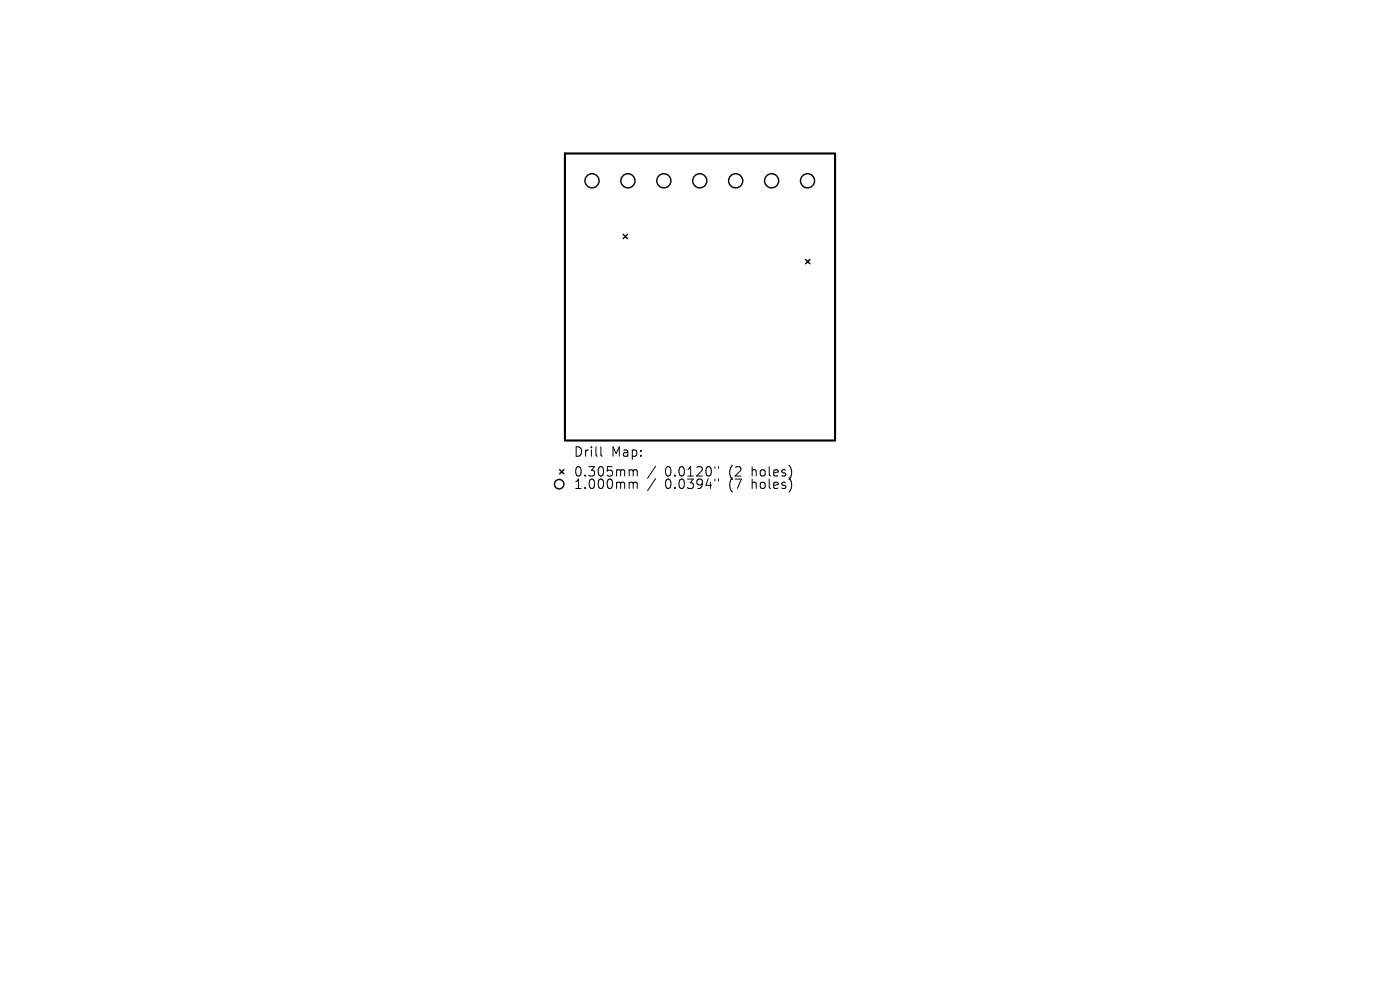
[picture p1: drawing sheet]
<svg xmlns="http://www.w3.org/2000/svg" width="297mm" height="210mm" viewBox="0 0 297 210" stroke-linecap="round" stroke-linejoin="round" font-family="sans-serif">
<defs><g id="words">
<g font-size="2.8">
<text x="121.6" y="97.2">Drill</text>
<text x="121.6" y="101.4">0.305mm</text>
<text x="129.6" y="97.2">Map:</text>
<text x="141.1" y="101.4">0.0120&quot;</text>
<text x="154.8" y="101.4">(2</text>
<text x="159.8" y="101.4">holes)</text>
<text x="121.6" y="104">1.000mm</text>
<text x="141.1" y="104">0.0394&quot;</text>
<text x="154.8" y="104">(7</text>
<text x="159.8" y="104">holes)</text>
</g>
</g></defs>
<path d="M119.8 32.6h57.4v60.8h-57.4z" fill="none" stroke="#000" stroke-width=".45"/>
<g fill="none" stroke="#000" stroke-width=".3">
<path d="M132.2 49.7l.9 .9M133.1 49.7l-.9 .9M170.9 55l.9 1M171.8 55l-.9 1M118.7 99.6l.9 .9M119.6 99.6l-.9 .9"/>
<circle cx="125.6" cy="38.4" r="1.5"/>
<circle cx="133.2" cy="38.4" r="1.5"/>
<circle cx="140.8" cy="38.4" r="1.5"/>
<circle cx="148.5" cy="38.4" r="1.5"/>
<circle cx="156.1" cy="38.4" r="1.5"/>
<circle cx="163.7" cy="38.4" r="1.5"/>
<circle cx="171.3" cy="38.4" r="1.5"/>
<circle cx="118.6" cy="102.7" r="1"/>
</g>
<g fill="none" stroke="#000" stroke-width=".21">
<path d="M127.5 94.8v1.7l.3 .3M133.8 99.7h.2l.3 .2M134.3 99.9l.3-.2h.5l.1 1.3M134.3 99.9v1.1M139.1 98.9l-1.7 2.6M151.7 99v.4M152.4 99v.4M133.8 102.3l.4 .1 .1 .2M134.3 102.6v1M134.3 102.6l.3-.3 .5 .1 .1 1.2M139.1 101.5l-1.7 2.6M151.7 101.6v.4"/>
<path d="M152.4 101.6v.4"/>
</g>
<use href="#words"/>
</svg>
